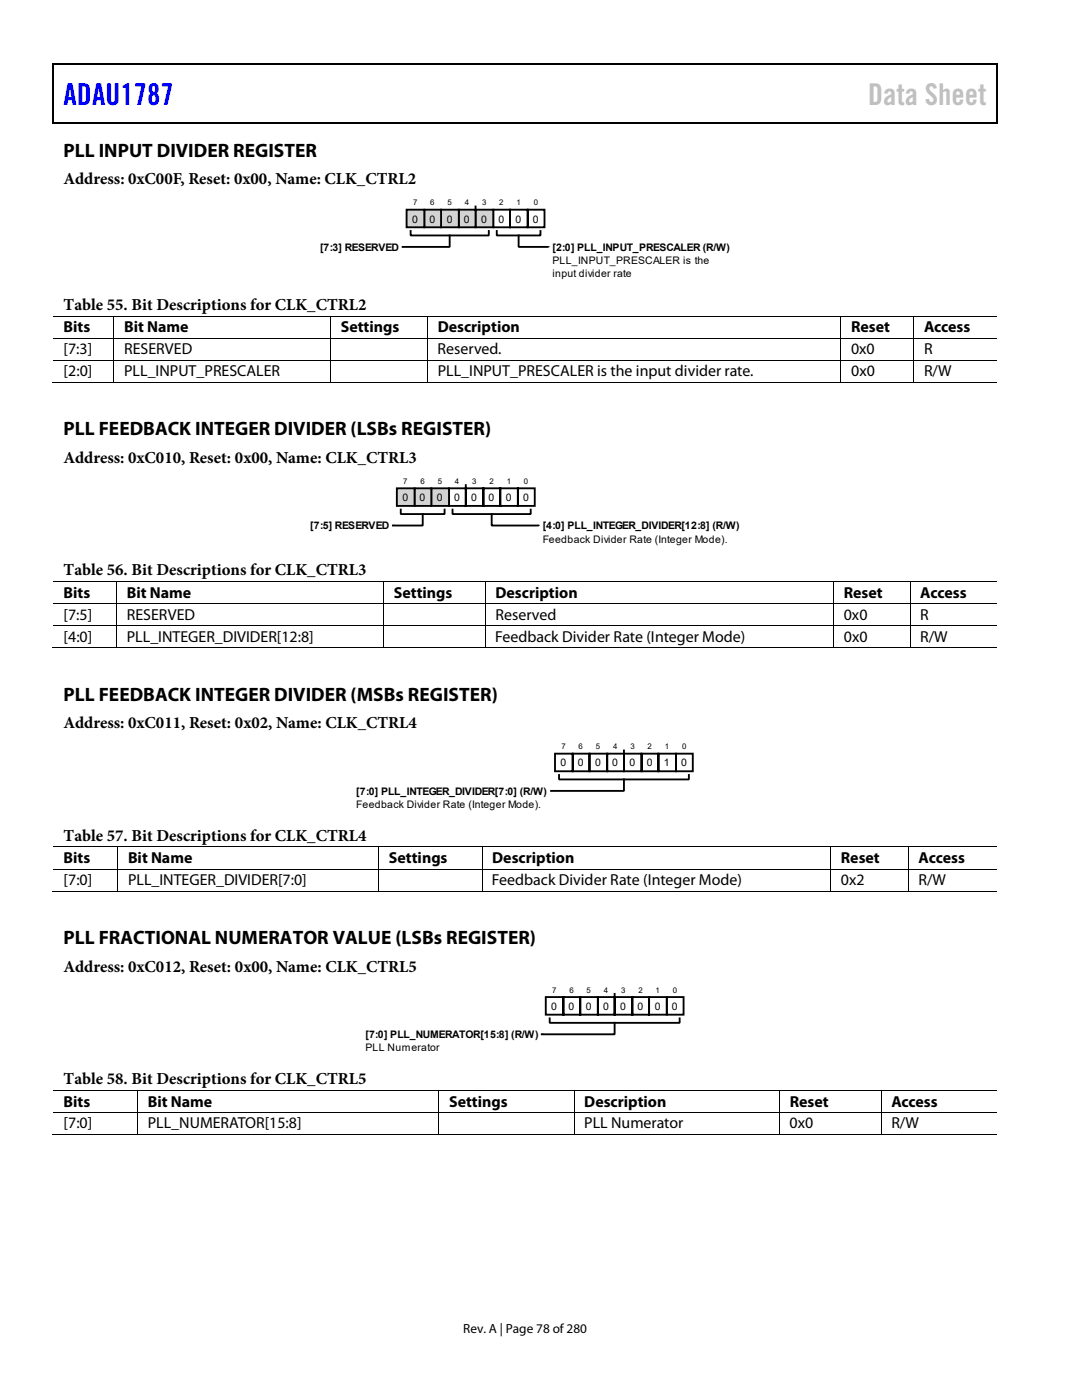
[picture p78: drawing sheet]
<svg xmlns="http://www.w3.org/2000/svg" width="216mm" height="279mm" viewBox="0 0 216 279" stroke-linecap="round" stroke-linejoin="round" font-family="sans-serif">
<defs><g id="words">
<text font-size="6" fill="#00f" x="12.7" y="21">ADAU1787</text>
<text font-size="6" fill="#c0c0c0" x="173.2" y="21">Data Sheet</text>
<g font-size="3.9">
<text x="12.7" y="31.3">PLL INPUT DIVIDER REGISTER</text>
<text x="12.7" y="86.9">PLL FEEDBACK INTEGER DIVIDER (LSBs REGISTER)</text>
<text x="12.7" y="139.9">PLL FEEDBACK INTEGER DIVIDER (MSBs REGISTER)</text>
<text x="12.7" y="188.4">PLL FRACTIONAL NUMERATOR VALUE (LSBs REGISTER)</text>
</g>
<g font-size="3.3">
<text x="12.7" y="36.8">Address: 0xC00F, Reset: 0x00, Name: CLK_CTRL2</text>
<text x="12.7" y="61.8">Table 55. Bit Descriptions for CLK_CTRL2</text>
<text x="12.7" y="92.4">Address: 0xC010, Reset: 0x00, Name: CLK_CTRL3</text>
<text x="12.7" y="114.8">Table 56. Bit Descriptions for CLK_CTRL3</text>
<text x="12.7" y="145.4">Address: 0xC011, Reset: 0x02, Name: CLK_CTRL4</text>
<text x="12.7" y="167.8">Table 57. Bit Descriptions for CLK_CTRL4</text>
<text x="12.7" y="193.9">Address: 0xC012, Reset: 0x00, Name: CLK_CTRL5</text>
<text x="12.7" y="216.3">Table 58. Bit Descriptions for CLK_CTRL5</text>
</g>
<g font-size="3.2">
<text x="12.7" y="66.3">Bits</text>
<text x="12.7" y="70.7">[7:3]</text>
<text x="24.8" y="66.3">Bit Name</text>
<text x="24.8" y="70.7">RESERVED</text>
<text x="68" y="66.3">Settings</text>
<text x="87.3" y="70.7">Reserved.</text>
<text x="87.3" y="66.3">Description</text>
<text x="169.8" y="70.7">0x0</text>
<text x="169.8" y="66.3">Reset</text>
<text x="184.4" y="70.7">R</text>
<text x="184.4" y="66.3">Access</text>
<text x="12.7" y="75.1">[2:0]</text>
<text x="24.8" y="75.1">PLL_INPUT_PRESCALER</text>
<text x="87.3" y="75.1">PLL_INPUT_PRESCALER is the input divider rate.</text>
<text x="169.8" y="75.1">0x0</text>
<text x="184.4" y="75.1">R/W</text>
<text x="12.7" y="119.3">Bits</text>
<text x="25.3" y="119.3">Bit Name</text>
<text x="78.6" y="119.3">Settings</text>
<text x="98.9" y="119.3">Description</text>
<text x="168.4" y="119.3">Reset</text>
<text x="183.6" y="119.3">Access</text>
<text x="12.7" y="123.7">[7:5]</text>
<text x="25.3" y="123.7">RESERVED</text>
<text x="98.9" y="123.7">Reserved</text>
<text x="168.4" y="123.7">0x0</text>
<text x="183.6" y="123.7">R</text>
<text x="12.7" y="128.1">[4:0]</text>
<text x="25.3" y="128.1">PLL_INTEGER_DIVIDER[12:8]</text>
<text x="98.8" y="128.1">Feedback Divider Rate (Integer Mode)</text>
<text x="168.4" y="128.1">0x0</text>
<text x="183.6" y="128.1">R/W</text>
<text x="12.7" y="172.3">Bits</text>
<text x="25.5" y="172.3">Bit Name</text>
<text x="77.6" y="172.3">Settings</text>
<text x="98.2" y="172.3">Description</text>
<text x="167.8" y="172.3">Reset</text>
<text x="183.3" y="172.3">Access</text>
<text x="12.7" y="176.6">[7:0]</text>
<text x="25.5" y="176.6">PLL_INTEGER_DIVIDER[7:0]</text>
<text x="98.2" y="176.6">Feedback Divider Rate (Integer Mode)</text>
<text x="167.8" y="176.6">0x2</text>
<text x="183.3" y="176.6">R/W</text>
<text x="12.7" y="220.8">Bits</text>
<text x="29.5" y="220.8">Bit Name</text>
<text x="89.6" y="220.8">Settings</text>
<text x="116.6" y="220.8">Description</text>
<text x="157.6" y="220.8">Reset</text>
<text x="177.9" y="220.8">Access</text>
<text x="12.7" y="225.2">[7:0]</text>
<text x="29.5" y="225.2">PLL_NUMERATOR[15:8]</text>
<text x="116.6" y="225.2">PLL Numerator</text>
<text x="157.6" y="225.2">0x0</text>
<text x="177.9" y="225.2">R/W</text>
</g>
<text font-size="2.6" x="92.4" y="266">Rev. A | Page 78 of 280</text>
<g font-size="2.1">
<text x="82.3" y="44.4">0</text>
<text x="85.7" y="44.4">0</text>
<text x="89.1" y="44.4">0</text>
<text x="92.6" y="44.4">0</text>
<text x="96" y="44.4">0</text>
<text x="99.4" y="44.4">0</text>
<text x="102.9" y="44.4">0</text>
<text x="106.3" y="44.4">0</text>
<text x="63.9" y="50.1">[7:3] RESERVED</text>
<text x="110.2" y="50.1">[2:0] PLL_INPUT_PRESCALER (R/W)</text>
<text x="110.2" y="52.7">PLL_INPUT_PRESCALER is the</text>
<text x="110.2" y="55.4">input divider rate</text>
<text x="80.3" y="100">0</text>
<text x="83.7" y="100">0</text>
<text x="87.2" y="100">0</text>
<text x="90.6" y="100">0</text>
<text x="94" y="100">0</text>
<text x="97.5" y="100">0</text>
<text x="100.9" y="100">0</text>
<text x="104.4" y="100">0</text>
<text x="61.9" y="105.7">[7:5] RESERVED</text>
<text x="108.3" y="105.7">[4:0] PLL_INTEGER_DIVIDER[12:8] (R/W)</text>
<text x="108.3" y="108.3">Feedback Divider Rate (Integer Mode).</text>
<text x="111.9" y="153">0</text>
<text x="115.3" y="153">0</text>
<text x="118.7" y="153">0</text>
<text x="122.2" y="153">0</text>
<text x="125.6" y="153">0</text>
<text x="129.1" y="153">0</text>
<text x="132.5" y="153">1</text>
<text x="135.9" y="153">0</text>
<text x="71.1" y="158.6">[7:0] PLL_INTEGER_DIVIDER[7:0] (R/W)</text>
<text x="71.1" y="161.3">Feedback Divider Rate (Integer Mode).</text>
<text x="110" y="201.5">0</text>
<text x="113.5" y="201.5">0</text>
<text x="116.9" y="201.5">0</text>
<text x="120.3" y="201.5">0</text>
<text x="123.8" y="201.5">0</text>
<text x="127.2" y="201.5">0</text>
<text x="130.6" y="201.5">0</text>
<text x="134.1" y="201.5">0</text>
<text x="72.9" y="207.2">[7:0] PLL_NUMERATOR[15:8] (R/W)</text>
<text x="72.9" y="209.8">PLL Numerator</text>
</g>
<g font-size="1.6">
<text x="82.4" y="41">7</text>
<text x="85.9" y="41">6</text>
<text x="89.3" y="41">5</text>
<text x="92.7" y="41">4</text>
<text x="96.2" y="41">3</text>
<text x="99.6" y="41">2</text>
<text x="103.1" y="41">1</text>
<text x="106.5" y="41">0</text>
<text x="80.5" y="96.6">7</text>
<text x="83.9" y="96.6">6</text>
<text x="87.4" y="96.6">5</text>
<text x="90.8" y="96.6">4</text>
<text x="94.2" y="96.6">3</text>
<text x="97.7" y="96.6">2</text>
<text x="101.1" y="96.6">1</text>
<text x="104.5" y="96.6">0</text>
<text x="112" y="149.5">7</text>
<text x="115.5" y="149.5">6</text>
<text x="118.9" y="149.5">5</text>
<text x="122.3" y="149.5">4</text>
<text x="125.8" y="149.5">3</text>
<text x="129.2" y="149.5">2</text>
<text x="132.7" y="149.5">1</text>
<text x="136.1" y="149.5">0</text>
<text x="110.2" y="198.1">7</text>
<text x="113.6" y="198.1">6</text>
<text x="117.1" y="198.1">5</text>
<text x="120.5" y="198.1">4</text>
<text x="123.9" y="198.1">3</text>
<text x="127.4" y="198.1">2</text>
<text x="130.8" y="198.1">1</text>
<text x="134.3" y="198.1">0</text>
</g>
</g></defs>
<path d="M10.5 12.7h.3v1h-.3zM198.8 12.7h.2v1h-.2zM198.8 12.7h.2v.3h-.2zM198.8 24.4h.2v.3h-.2z" fill="#000"/>
<path d="M10.5 12.8h188.3M10.7 13.7v11M198.9 13.7v11M10.5 24.5h188.3" fill="none" stroke="#000" stroke-width=".25"/>
<path d="M98.4 41.8h3.4v3.6h-3.4zM101.8 41.8h3.5v3.6h-3.5zM105.3 41.8h3.3v3.6h-3.3z" fill="none" stroke="#000" stroke-width=".37"/>
<path d="M94.9 41.8h3.5v3.6h-3.5z" fill="#d3d3d3"/>
<path d="M94.9 41.8h3.5v3.6h-3.5z" fill="none" stroke="#000" stroke-width=".37"/>
<path d="M91.5 41.8h3.4v3.6h-3.4z" fill="#d3d3d3"/>
<path d="M91.5 41.8h3.4v3.6h-3.4z" fill="none" stroke="#000" stroke-width=".37"/>
<path d="M88 41.8h3.5v3.6h-3.5z" fill="#d3d3d3"/>
<path d="M88 41.8h3.5v3.6h-3.5z" fill="none" stroke="#000" stroke-width=".37"/>
<path d="M84.7 41.8h3.3v3.6h-3.3z" fill="#d3d3d3"/>
<path d="M84.7 41.8h3.3v3.6h-3.3z" fill="none" stroke="#000" stroke-width=".37"/>
<path d="M81.1 41.8h3.6v3.6h-3.6z" fill="#d3d3d3"/>
<path d="M81.1 41.8h3.6v3.6h-3.6zM81.9 46.1v.9h15.6v-.9M89.7 47v2.3h-9.4M94.9 41.2v.7M99.1 46.1v.9h8.7v-.9M103.5 47v2.3h5.8M89.6 97.5h3.3v3.5h-3.3zM92.9 97.5h3.6v3.5h-3.6zM96.5 97.5h3.3v3.5h-3.3zM99.8 97.5h3.5v3.5h-3.5zM103.3 97.5h3.4v3.5h-3.4z" fill="none" stroke="#000" stroke-width=".37"/>
<g fill="none" stroke="#000" stroke-width=".2">
<path d="M80.4 49.2h.1M109.3 49.2h.1M10.4 76.3h12.3M10.7 63.1h188.2M10.7 67.5h188.2M10.7 71.9h188.2M22.7 63.1v4.4M22.7 67.6v4.3M22.7 72v4.3M22.8 76.3h43.1M66 63.1v4.4M66 67.6v4.3"/>
<path d="M66 72v4.3M66 76.3h19.3M85.3 63.1v4.4M85.3 67.6v4.3M85.3 72v4.3M85.3 76.3h82.5M167.8 63.1v4.4M167.8 67.6v4.3M167.8 72v4.3M182.4 63.1v4.4M182.4 67.6v4.3M182.4 72v4.3h-14.5"/>
<path d="M182.4 76.3h16.5"/>
</g>
<path d="M86.1 97.5h3.5v3.5h-3.5z" fill="#d3d3d3"/>
<path d="M86.1 97.5h3.5v3.5h-3.5z" fill="none" stroke="#000" stroke-width=".37"/>
<path d="M82.7 97.5h3.4v3.5h-3.4z" fill="#d3d3d3"/>
<path d="M82.7 97.5h3.4v3.5h-3.4z" fill="none" stroke="#000" stroke-width=".37"/>
<path d="M79.2 97.5h3.5v3.5h-3.5z" fill="#d3d3d3"/>
<g fill="none" stroke="#000" stroke-width=".37">
<path d="M79.2 97.5h3.5v3.5h-3.5zM92.9 96.8v.7M80 101.7v.9h8.7v-.9M84.3 102.6v2.3h-5.9M90.3 101.7v.9h15.6v-.9M98.1 102.6v2.3h9.2M110.7 150.4h3.6v3.5h-3.6zM111.5 154.7v.9h26v-.9M114.3 150.4h3.3v3.5h-3.3zM117.6 150.4h3.6v3.5h-3.6zM121.2 150.4h3.3v3.5h-3.3zM124.5 150.4h3.5v3.5h-3.5z"/>
<path d="M124.5 155.6v2.2h-14.5M124.5 149.8v.7M128 150.4h3.4v3.5h-3.4zM131.4 150.4h3.5v3.5h-3.5zM134.9 150.4h3.3v3.5h-3.3zM108.9 199h3.5v3.5h-3.5zM112.4 199h3.4v3.5h-3.4zM115.8 199h3.5v3.5h-3.5zM119.3 199h3.3v3.5h-3.3zM122.6 199h3.6v3.5h-3.6zM122.6 198.4v.6M126.2 199h3.3v3.5h-3.3z"/>
<path d="M129.5 199h3.6v3.5h-3.6zM133.1 199h3.3v3.5h-3.3zM109.7 203.2v.9h25.9v-.9M122.6 204.1v2.3h-14.5"/>
</g>
<g fill="none" stroke="#000" stroke-width=".2">
<path d="M10.7 116.1h188.2M23.3 116.1v4.3M76.6 116.1v4.3M78.5 104.8h.1M96.8 116.1v4.3M107.4 104.8h.1M166.3 116.1v4.3M181.6 116.1v4.3M10.4 129.3h12.8M10.7 120.5h188.2M10.7 124.9h188.2M23.3 120.5v4.3"/>
<path d="M23.3 124.9v4.4M23.3 129.3h53.2M76.6 120.5v4.3M76.6 124.9v4.4M76.6 129.3h20.2M96.8 120.5v4.3M96.8 124.9v4.4M96.9 129.3h69.4M166.3 120.5v4.3M166.3 124.9v4.4M166.4 129.3h15.1M181.6 120.5v4.3"/>
<path d="M181.6 124.9v4.4M181.6 129.3h17.3M110 157.8h.1M10.4 177.8h13.1M10.7 169h188.2M10.7 173.4h188.2M23.5 169.1v4.3M23.5 173.5v4.4M23.6 177.8h51.9M75.6 169.1v4.3M75.6 173.5v4.4M75.6 177.8h20.5"/>
<path d="M96.2 169.1v4.3M96.2 173.5v4.4M96.2 177.8h69.5M165.8 169.1v4.3M165.8 173.5v4.4M165.8 177.8h15.4M181.3 169.1v4.3M181.3 173.5v4.4M181.3 177.8h17.6M10.7 217.6h188.2M27.5 217.6v4.4M87.6 217.6v4.4"/>
<path d="M108.2 206.4h.1M114.6 217.6v4.4M155.6 217.6v4.4M175.9 217.6v4.4M10.4 226.4h17M10.7 222h188.2M27.5 222.1v4.3M27.5 226.4h60M87.6 222.1v4.3M87.6 226.4h26.9M114.6 222.1v4.3M114.6 226.4h40.9"/>
<path d="M155.6 222.1v4.3M155.6 226.4h20.2M175.9 222.1v4.3M175.9 226.4h23"/>
</g>
<use href="#words"/>
</svg>
